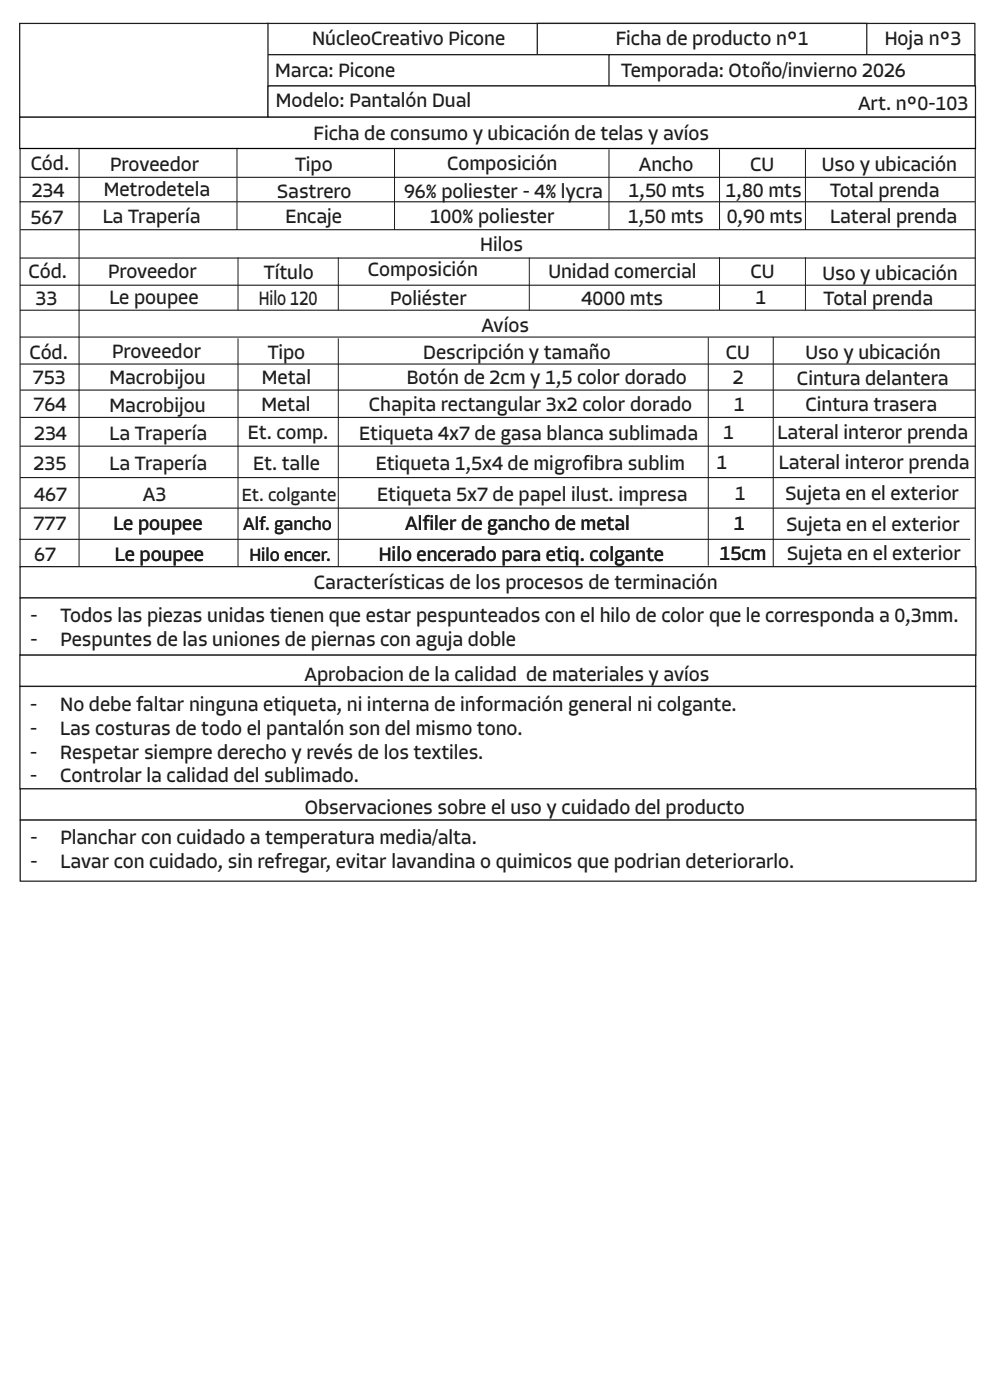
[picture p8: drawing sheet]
<svg xmlns="http://www.w3.org/2000/svg" width="210mm" height="297mm" viewBox="0 0 210 297" stroke-linecap="round" stroke-linejoin="round" font-family="sans-serif">
<defs><g id="words">
<g font-size="4.2" fill="#1d1d1b">
<text x="66.2" y="9.6">NúcleoCreativo Picone</text>
<text x="130.6" y="9.6">Ficha de producto n°1</text>
<text x="187.7" y="9.6">Hoja n°3</text>
<text x="58.4" y="16.3">Marca: Picone</text>
<text x="131.8" y="16.3">Temporada: Otoño/invierno 2026</text>
<text x="58.5" y="22.7">Modelo: Pantalón Dual</text>
<text x="182" y="23.4">Art. n°0-103</text>
<text x="66.5" y="29.6">Ficha de consumo y ubicación de telas y avíos</text>
<text x="6.5" y="36.1">Cód.</text>
<text x="6.7" y="41.8">234</text>
<text x="22" y="41.6">Metrodetela</text>
<text x="23.4" y="36.2">Proveedor</text>
<text x="58.8" y="41.9">Sastrero</text>
<text x="62.6" y="36.2">Tipo</text>
<text x="85.7" y="41.9">96% poliester - 4% lycra</text>
<text x="94.9" y="36.1">Composición</text>
<text x="133.3" y="41.7">1,50 mts</text>
<text x="135.5" y="36.2">Ancho</text>
<text x="153.9" y="41.7">1,80 mts</text>
<text x="159.1" y="36.2">CU</text>
<text x="174.3" y="36.2">Uso y ubicación</text>
<text x="176.1" y="41.8">Total prenda</text>
<text x="6.5" y="47.5">567</text>
<text x="21.8" y="47.3">La Trapería</text>
<text x="60.6" y="47.3">Encaje</text>
<text x="91.1" y="47.3">100% poliester</text>
<text x="133.2" y="47.3">1,50 mts</text>
<text x="154.1" y="47.3">0,90 mts</text>
<text x="176.1" y="47.3">Lateral prenda</text>
<text x="101.9" y="53.3">Hilos</text>
<text x="6.1" y="58.9">Cód.</text>
<text x="22.9" y="59">Proveedor</text>
<text x="56" y="59.1">Título</text>
<text x="78" y="58.6">Composición</text>
<text x="116.3" y="59.1">Unidad comercial</text>
<text x="159.2" y="59">CU</text>
<text x="174.4" y="59.5">Uso y ubicación</text>
<text x="7.6" y="64.7">33</text>
<text x="23.2" y="64.6">Le poupee</text>
<text x="54.9" y="64.8">Hilo 120</text>
<text x="82.7" y="64.6">Poliéster</text>
<text x="123.4" y="64.7">4000 mts</text>
<text x="160.2" y="64.5">1</text>
<text x="174.7" y="64.7">Total prenda</text>
<text x="102.2" y="70.5">Avíos</text>
<text x="6.3" y="76.2">Cód.</text>
<text x="23.8" y="76.1">Proveedor</text>
<text x="56.8" y="76.2">Tipo</text>
<text x="89.8" y="76.2">Descripción y tamaño</text>
<text x="153.9" y="76.1">CU</text>
<text x="170.9" y="76.1">Uso y ubicación</text>
<text x="7" y="81.5">753</text>
<text x="23.2" y="81.5">Macrobijou</text>
<text x="55.5" y="81.5">Metal</text>
<text x="86.3" y="81.5">Botón de 2cm y 1,5 color dorado</text>
<text x="155.5" y="81.5">2</text>
<text x="169.1" y="81.6">Cintura delantera</text>
<text x="7.1" y="87.3">764</text>
<text x="23.2" y="87.3">Macrobijou</text>
<text x="55.4" y="87.3">Metal</text>
<text x="78.2" y="87.3">Chapita rectangular 3x2 color dorado</text>
<text x="155.6" y="87.2">1</text>
<text x="170.9" y="87.2">Cintura trasera</text>
<text x="7.2" y="93.3">234</text>
<text x="23.2" y="93.3">La Trapería</text>
<text x="52.6" y="93.1">Et. comp.</text>
<text x="76.2" y="93.3">Etiqueta 4x7 de gasa blanca sublimada</text>
<text x="153.4" y="93.2">1</text>
<text x="164.9" y="93.2">Lateral interor prenda</text>
<text x="7.1" y="99.7">235</text>
<text x="23.2" y="99.8">La Trapería</text>
<text x="53.7" y="99.7">Et. talle</text>
<text x="79.7" y="99.8">Etiqueta 1,5x4 de migrofibra sublim</text>
<text x="152" y="99.6">1</text>
<text x="165.2" y="99.6">Lateral interor prenda</text>
<text x="7.2" y="106.2">467</text>
<text x="30.3" y="106.2">A3</text>
<text x="80" y="106.2">Etiqueta 5x7 de papel ilust. impresa</text>
<text x="155.9" y="106.1">1</text>
<text x="166.6" y="106.1">Sujeta en el exterior</text>
<text x="7.1" y="112.5">777</text>
<text x="24.1" y="112.5">Le poupee</text>
<text x="85.9" y="112.5">Alfiler de gancho de metal</text>
<text x="155.7" y="112.4">1</text>
<text x="166.8" y="112.7">Sujeta en el exterior</text>
<text x="7.3" y="119">67</text>
<text x="24.4" y="119">Le poupee</text>
<text x="80.3" y="119">Hilo encerado para etiq. colgante</text>
<text x="152.6" y="118.9">15cm</text>
<text x="167" y="118.9">Sujeta en el exterior</text>
<text x="66.6" y="125">Características de los procesos de terminación</text>
<text x="6.4" y="132">-</text>
<text x="12.8" y="132">Todos las piezas unidas tienen que estar pespunteados con el hilo de color que le corresponda a 0,3mm.</text>
<text x="6.4" y="137.1">-</text>
<text x="12.8" y="137.1">Pespuntes de las uniones de piernas con aguja doble</text>
<text x="64.6" y="144.4">Aprobacion de la calidad de materiales y avíos</text>
<text x="6.4" y="150.8">-</text>
<text x="6.4" y="155.8">-</text>
<text x="12.8" y="150.8">No debe faltar ninguna etiqueta, ni interna de información general ni colgante.</text>
<text x="12.8" y="155.8">Las costuras de todo el pantalón son del mismo tono.</text>
<text x="6.4" y="160.9">-</text>
<text x="12.8" y="160.9">Respetar siempre derecho y revés de los textiles.</text>
<text x="6.4" y="166">-</text>
<text x="12.8" y="166">Controlar la calidad del sublimado.</text>
<text x="64.7" y="172.7">Observaciones sobre el uso y cuidado del producto</text>
<text x="6.5" y="179.1">-</text>
<text x="12.8" y="179.1">Planchar con cuidado a temperatura media/alta.</text>
<text x="6.5" y="184.2">-</text>
<text x="12.8" y="184.2">Lavar con cuidado, sin refregar, evitar lavandina o quimicos que podrian deteriorarlo.</text>
</g>
<g font-size="3.9" fill="#1d1d1b">
<text x="51.3" y="106.2">Et. colgante</text>
<text x="51.6" y="112.5">Alf. gancho</text>
<text x="52.9" y="119">Hilo encer.</text>
</g>
</g></defs>
<g fill="#fff" stroke="#1d1d1b" stroke-width=".26">
<path d="M56.7 5h150.1v6.6h-150.1z"/>
<path d="M114 5h69.9v6.6h-69.9z"/>
<path d="M56.7 11.6h150.1v6.6h-150.1z"/>
<path d="M129.2 11.6h77.6v6.6h-77.6z"/>
<path d="M4.2 5h52.6v19.9h-52.6z"/>
<path d="M56.8 18.2h150.1v6.7h-150.1z"/>
<path d="M4.2 24.9h202.7v6.6h-202.7z"/>
</g>
<g fill="none" stroke="#000" stroke-width=".21">
<path d="M4.2 37.6h202.6M4.3 31.5h202.6v88.7h-202.6zM4.2 42.8h202.6M4.3 54.7h202.6M4.3 71.5h202.6M4.3 60.5h202.6M4.3 65.8h202.6M4.3 77.2h202.6M4.3 94.7h202.6M4.3 82.8h202.6M4.3 88.5h202.6M4.1 114.4h201.7"/>
<path d="M4.3 107.8h202.6M4.3 101.3h202.6M4.3 120.2h202.6"/>
</g>
<g fill="none" stroke="#1d1d1b" stroke-width=".21">
<path d="M16.8 31.6v88.6M50.3 31.6v17.1M83.7 31.5v17.2M129.2 31.7v17M152.6 31.7v17M170.9 31.7v17M50.5 54.6v11.2M71.8 54.6v11.2M112.3 54.7v11.2M152.6 54.5v11.2M170.9 54.6v11.2M50.5 71.8v48.4"/>
<path d="M71.8 71.8v48.4M150.2 71.6v48.4M164 71.5v48.6"/>
</g>
<g fill="#fff" stroke="#1d1d1b" stroke-width=".26">
<path d="M4.3 120.2h202.7v6.6h-202.7z"/>
<path d="M4.3 126.8h202.7v12.2h-202.7z"/>
<path d="M4.2 139h202.8v6.6h-202.8z"/>
<path d="M4.2 145.6h202.8v21.7h-202.8z"/>
<path d="M4.3 167.3h202.7v6.7h-202.7z"/>
<path d="M4.3 174h202.7v12.9h-202.7z"/>
</g>
<path d="M4.3 48.7h202.6" fill="none" stroke="#000" stroke-width=".21"/>
<use href="#words"/>
</svg>
